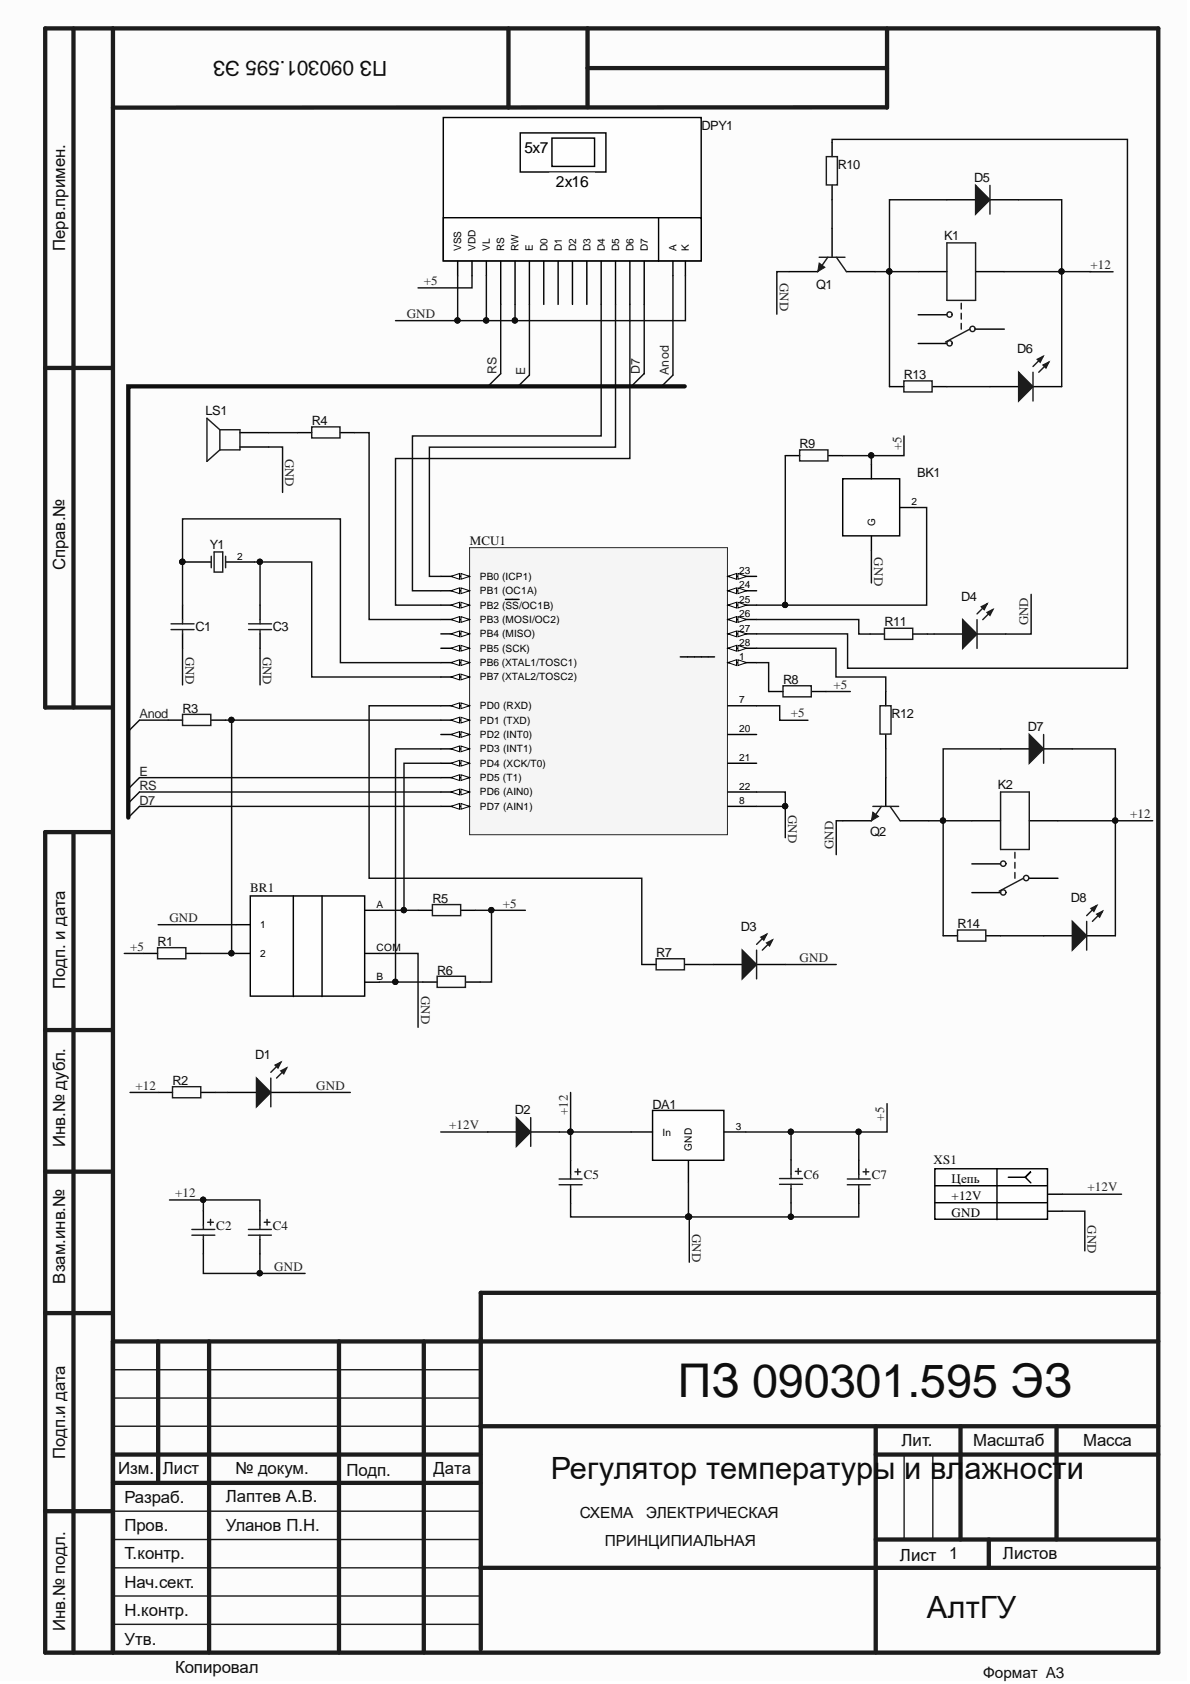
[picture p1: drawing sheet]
<svg xmlns="http://www.w3.org/2000/svg" width="210mm" height="297mm" viewBox="0 0 210 297" stroke-linecap="round" stroke-linejoin="round" font-family="sans-serif">
<defs><g id="words">
<text font-size="8.2" fill="#0e0e0e" x="119.6" y="246.4">ПЗ 090301.595 ЭЗ</text>
<g font-size="5.4" fill="#0e0e0e">
<text x="97.1" y="260.9">Регулятор температуры</text>
<text x="159.5" y="260.9">и вл</text>
<text x="170.1" y="260.9">ажности</text>
<text x="163.5" y="285.3">АлтГУ</text>
</g>
<text font-size="3.6" fill="#0e0e0e" x="68.3" y="10.7" transform="rotate(-180 68.3 10.7)">ПЗ 090301.595 ЭЗ</text>
<g font-size="3" fill="#0e0e0e">
<text x="11.5" y="44.2" transform="rotate(-90 11.5 44.2)">Перв.примен.</text>
<text x="11.5" y="100.6" transform="rotate(-90 11.5 100.6)">Справ.№</text>
<text x="11.5" y="174.5" transform="rotate(-90 11.5 174.5)">Подп. и дата</text>
<text x="11.5" y="202.4" transform="rotate(-90 11.5 202.4)">Инв.№ дубл.</text>
<text x="11.5" y="226.4" transform="rotate(-90 11.5 226.4)">Взам.инв.№</text>
<text x="11.5" y="257.4" transform="rotate(-90 11.5 257.4)">Подп.и дата</text>
<text x="159" y="255.1">Лит.</text>
<text x="171.7" y="255.1">Масштаб</text>
<text x="191.1" y="255.1">Масса</text>
<text x="20.8" y="260.1">Изм.</text>
<text x="28.7" y="260.1">Лист</text>
<text x="41.5" y="260.1">№ докум.</text>
<text x="61.1" y="260.3">Подп.</text>
<text x="76.5" y="260.1">Дата</text>
<text x="21.9" y="265.1">Разраб.</text>
<text x="39.8" y="264.9">Лаптев А.В.</text>
<text x="39.8" y="270">Уланов П.Н.</text>
<text x="21.9" y="275">Т.контр.</text>
<text x="21.9" y="270">Пров.</text>
<text x="158.7" y="275.3">Лист</text>
<text x="167.4" y="275">1</text>
<text x="176.9" y="275">Листов</text>
<text x="21.9" y="280">Нач.сект.</text>
<text x="11.5" y="287.7" transform="rotate(-90 11.5 287.7)">Инв.№ подл.</text>
<text x="21.9" y="285">Н.контр.</text>
<text x="21.9" y="290.1">Утв.</text>
<text x="30.9" y="295.1">Копировал</text>
</g>
<g font-size="2.7">
<text x="92.5" y="26.9">5x7</text>
<text x="98.1" y="33">2x16</text>
</g>
<g font-size="2.7" fill="#0e0e0e">
<text x="102.3" y="267.7">СХЕМА</text>
<text x="114" y="267.7">ЭЛЕКТРИЧЕСКАЯ</text>
<text x="106.7" y="272.7">ПРИНЦИПИАЛЬНАЯ</text>
<text x="173.4" y="295.9">Формат A3</text>
</g>
<g font-size="2.3" fill="#0e0e0e">
<text x="123.8" y="23">DPY1</text>
<text x="147.8" y="29.8">R10</text>
<text x="171.8" y="32.1">D5</text>
<text x="166.5" y="42.3">K1</text>
<text x="144" y="50.9">Q1</text>
<text x="179.4" y="62.3">D6</text>
<text x="159.4" y="66.9">R13</text>
<text x="36.2" y="73.2">LS1</text>
<text x="55" y="75">R4</text>
<text x="141" y="79">R9</text>
<text x="161.8" y="84.1">BK1</text>
<text x="37" y="96.8">Y1</text>
<text x="82.9" y="96.1">MCU1</text>
<text x="169.6" y="105.9">D4</text>
<text x="34.5" y="111.2">C1</text>
<text x="48.1" y="111.2">C3</text>
<text x="156" y="110.5">R11</text>
<text x="32.2" y="125.7">R3</text>
<text x="138.1" y="120.6">R8</text>
<text x="157.3" y="126.7">R12</text>
<text x="181.3" y="129">D7</text>
<text x="176" y="139.1">K2</text>
<text x="153.5" y="147.4">Q2</text>
<text x="44.1" y="157.3">BR1</text>
<text x="76.3" y="159.2">R5</text>
<text x="188.9" y="159.2">D8</text>
<text x="27.8" y="166.8">R1</text>
<text x="130.7" y="164.2">D3</text>
<text x="168.9" y="163.7">R14</text>
<text x="77.1" y="171.9">R6</text>
<text x="115.7" y="168.8">R7</text>
<text x="30.4" y="191.4">R2</text>
<text x="45" y="186.8">D1</text>
<text x="90.8" y="196.6">D2</text>
<text x="115.1" y="195.5">DA1</text>
<text x="103" y="207.9">C5</text>
<text x="141.8" y="207.9">C6</text>
<text x="153.8" y="207.9">C7</text>
<text x="164.7" y="205.4">XS1</text>
<text x="38.1" y="216.9">C2</text>
<text x="48.1" y="216.9">C4</text>
</g>
<g font-size="2.3" fill="#262626">
<text x="192.3" y="47.4">+12</text>
<text x="74.8" y="50.3">+5</text>
<text x="137.6" y="50" transform="rotate(90 137.6 50)">GND</text>
<text x="71.7" y="56.1">GND</text>
<text x="50.3" y="80.9" transform="rotate(90 50.3 80.9)">GND</text>
<text x="159" y="79.4" transform="rotate(-90 159 79.4)">+5</text>
<text x="154.2" y="98.3" transform="rotate(90 154.2 98.3)">GND</text>
<text x="181.4" y="110.3" transform="rotate(-90 181.4 110.3)">GND</text>
<text x="32.7" y="115.8" transform="rotate(90 32.7 115.8)">GND</text>
<text x="46.3" y="115.8" transform="rotate(90 46.3 115.8)">GND</text>
<text x="147" y="121.5">+5</text>
<text x="24.6" y="126.7">Anod</text>
<text x="139.5" y="126.5">+5</text>
<text x="24.6" y="136.9">E</text>
<text x="24.6" y="139.4">RS</text>
<text x="24.6" y="141.9">D7</text>
<text x="139" y="143.8" transform="rotate(90 139 143.8)">GND</text>
<text x="147" y="149.8" transform="rotate(-90 147 149.8)">GND</text>
<text x="199.3" y="144.3">+12</text>
<text x="88.7" y="160.1">+5</text>
<text x="23" y="167.7">+5</text>
<text x="29.9" y="162.6">GND</text>
<text x="141" y="169.6">GND</text>
<text x="74.3" y="175.7" transform="rotate(90 74.3 175.7)">GND</text>
<text x="23.9" y="192.2">+12</text>
<text x="55.8" y="192.2">GND</text>
<text x="100.2" y="196.7" transform="rotate(-90 100.2 196.7)">+12</text>
<text x="156" y="197.7" transform="rotate(-90 156 197.7)">+5</text>
<text x="79.2" y="199.1">+12V</text>
<text x="30.9" y="211.1">+12</text>
<text x="191.8" y="210.1">+12V</text>
<text x="122.1" y="217.6" transform="rotate(90 122.1 217.6)">GND</text>
<text x="191.8" y="216.1" transform="rotate(90 191.8 216.1)">GND</text>
<text x="48.4" y="224.2">GND</text>
</g>
<g font-size="2.3">
<text x="167.9" y="208.7">Цепь</text>
<text x="167.9" y="211.6">+12V</text>
<text x="167.9" y="214.7">GND</text>
</g>
<g font-size="2.2" fill="#262626">
<text x="87.6" y="65.9" transform="rotate(-90 87.6 65.9)">RS</text>
<text x="112.9" y="65.9" transform="rotate(-90 112.9 65.9)">D7</text>
<text x="92.7" y="66.2" transform="rotate(-90 92.7 66.2)">E</text>
<text x="118" y="66.2" transform="rotate(-90 118 66.2)">Anod</text>
</g>
<g font-size="1.8">
<text x="81.4" y="44.3" transform="rotate(-90 81.4 44.3)">VSS</text>
<text x="83.9" y="44.3" transform="rotate(-90 83.9 44.3)">VDD</text>
<text x="86.4" y="44.3" transform="rotate(-90 86.4 44.3)">VL</text>
<text x="89" y="44.3" transform="rotate(-90 89 44.3)">RS</text>
<text x="91.5" y="44.3" transform="rotate(-90 91.5 44.3)">RW</text>
<text x="94" y="44.3" transform="rotate(-90 94 44.3)">E</text>
<text x="96.5" y="44.3" transform="rotate(-90 96.5 44.3)">D0</text>
<text x="99.1" y="44.3" transform="rotate(-90 99.1 44.3)">D1</text>
<text x="101.6" y="44.3" transform="rotate(-90 101.6 44.3)">D2</text>
<text x="104.1" y="44.3" transform="rotate(-90 104.1 44.3)">D3</text>
<text x="106.7" y="44.3" transform="rotate(-90 106.7 44.3)">D4</text>
<text x="109.2" y="44.3" transform="rotate(-90 109.2 44.3)">D5</text>
<text x="111.7" y="44.3" transform="rotate(-90 111.7 44.3)">D6</text>
<text x="114.3" y="44.3" transform="rotate(-90 114.3 44.3)">D7</text>
<text x="119.3" y="44.3" transform="rotate(-90 119.3 44.3)">A</text>
<text x="121.5" y="44.3" transform="rotate(-90 121.5 44.3)">K</text>
<text x="160.8" y="89.1">2</text>
<text x="154.4" y="92.8" transform="rotate(-90 154.4 92.8)">G</text>
<text x="41.9" y="98.7">2</text>
<text x="130.4" y="101.3">23</text>
<text x="84.6" y="102.3">PB0 (ICP1)</text>
<text x="84.6" y="104.8">PB1 (OC1A)</text>
<text x="84.6" y="107.4">PB2 (SS/OC1B)</text>
<text x="130.4" y="103.8">24</text>
<text x="130.4" y="106.3">25</text>
<text x="84.6" y="109.9">PB3 (MOSI/OC2)</text>
<text x="84.6" y="112.4">PB4 (MISO)</text>
<text x="130.4" y="108.9">26</text>
<text x="130.4" y="111.4">27</text>
<text x="130.4" y="113.9">28</text>
<text x="84.6" y="117.5">PB6 (XTAL1/TOSC1)</text>
<text x="84.6" y="115">PB5 (SCK)</text>
<text x="130.4" y="116.5">1</text>
<text x="84.6" y="125.1">PD0 (RXD)</text>
<text x="84.6" y="120">PB7 (XTAL2/TOSC2)</text>
<text x="130.4" y="124.1">7</text>
<text x="84.6" y="127.6">PD1 (TXD)</text>
<text x="84.6" y="130.2">PD2 (INT0)</text>
<text x="130.4" y="129.2">20</text>
<text x="84.6" y="132.7">PD3 (INT1)</text>
<text x="84.6" y="135.2">PD4 (XCK/T0)</text>
<text x="84.6" y="137.8">PD5 (T1)</text>
<text x="130.4" y="134.2">21</text>
<text x="84.6" y="140.3">PD6 (AIN0)</text>
<text x="84.6" y="142.9">PD7 (AIN1)</text>
<text x="130.4" y="141.8">8</text>
<text x="130.4" y="139.3">22</text>
<text x="66.4" y="160.2">A</text>
<text x="45.9" y="163.7">1</text>
<text x="66.4" y="167.8">COM</text>
<text x="45.9" y="168.8">2</text>
<text x="66.4" y="172.9">B</text>
<text x="116.9" y="200.3">In</text>
<text x="122" y="202.9" transform="rotate(-90 122 202.9)">GND</text>
<text x="129.8" y="199.3">3</text>
</g>
</g></defs>
<path d="M0 0h209.2v296.4h-209.2z" fill="#fcfcfc"/>
<g fill="none" stroke="#1c1c1c" stroke-width=".76">
<path d="M13 5v119.8M19.9 5v286.5M89.7 5v14M103.6 5v13.9M103.6 12h52.9M156.4 18.9l-136.5 .1M156.5 5v14M8 64.9h11.9M19.9 124.8h-11.9v-119.8h196.3v286.5h-196.3v-144.7h11.9M13 146.8v144.7M8 181.7h11.9M8 206.7h11.9"/>
<path d="M8 231.6h11.9M19.9 236.6h184.4M27.9 236.6v25M36.9 236.6v54.9M59.8 236.6v54.9M74.8 236.6v54.9M204.3 228h-119.5v62.9M19.9 256.6h64.8M84.7 251.6h119.6M154.5 251.6v39.9M154.5 256.6h49.8M169.4 251.6v20"/>
<path d="M186.4 251.6v20M8 266.6h11.9M19.9 261.6h64.8M84.7 276.5h119.6M154.5 271.6h49.8M174.4 271.6v4.9"/>
</g>
<g fill="none" stroke="#1c1c1c" stroke-width=".25">
<path d="M145.8 27.6h1.9v5h-1.9zM38.8 75.8l-2.3-2v7.6l2.3-2M38.8 75.8v3.6M38.8 75.8h3.5v3.6h-3.5M55 75.3h5v2h-5zM141 79.4h5v1.9h-5zM159.4 67.2h5v1.9h-5zM30.2 110h4M30.2 111h4M32.2 109.3v.7M32.2 111v.8M43.8 110h4.1"/>
<path d="M43.8 111h4.1M45.9 109.3v.7M45.9 111v.8M156 110.8h5v2h-5zM32.2 126h5v2h-5zM138.1 121h5v1.9h-5zM155.2 124.5h2v5h-2zM27.8 167.2h5v1.9h-5zM77.1 172.2h5v2h-5zM115.7 169.1h5v2h-5zM168.9 164h5v2h-5zM30.4 191.7h5v1.9h-5z"/>
<path d="M19.9 251.6h64.8M19.9 241.6h64.8M19.9 246.6h64.8M159.5 256.6v15M164.5 256.6v15M19.9 271.6h64.8M19.9 276.5h64.8M19.9 266.6h64.8M19.9 286.5h64.8M19.9 281.5h64.8"/>
</g>
<g fill="none" stroke="#000" stroke-width=".25">
<path d="M146.8 25.1v2.5M146.8 32.7v2.5M167 35.2h5.1M174.6 35.2h5.1M42.3 78.8h5.1M42.3 76.3h5.1M52.5 76.3h2.5M60 76.3h2.6M156.9 68.2h2.5M164.5 68.2h2.5M138.5 80.4h2.5M146.1 80.4h2.5"/>
<path d="M32.2 106.7v2.6M32.2 111.8v2.5M45.9 106.7v2.6M45.9 111.8v2.5M153.5 111.8h2.5M161.1 111.8h2.5M29.7 127h2.5M37.3 127h2.5M135.6 122h2.5M143.2 122h2.5M156.2 122v2.5M156.2 129.6v2.5"/>
<path d="M25.3 168.2h2.5M32.9 168.2h2.5M74.6 173.2h2.5M82.2 173.2h2.5M113.2 170.1h2.5M120.8 170.1h2.5M166.4 165.1h2.5M174 165.1h2.5M27.9 192.7h2.5M35.5 192.7h2.5"/>
</g>
<path d="M172.1 32.7l2.5 2.5-2.5 2.6z" fill="#1c1c1c"/>
<path d="M172.1 32.7l2.5 2.5-2.5 2.6zM174.6 32.7v5.1" fill="none" stroke="#1c1c1c" stroke-width=".25"/>
<path d="M176.5 132.1h5.1M184.1 132.1h5" fill="none" stroke="#000" stroke-width=".25"/>
<path d="M181.6 129.6l2.5 2.5-2.5 2.5z" fill="#1c1c1c"/>
<path d="M181.6 129.6l2.5 2.5-2.5 2.5zM184.1 129.6v5" fill="none" stroke="#1c1c1c" stroke-width=".25"/>
<path d="M86 199.7h5.1M93.6 199.7h5.1" fill="none" stroke="#000" stroke-width=".25"/>
<path d="M91.1 197.1l2.5 2.6-2.5 2.5z" fill="#1c1c1c"/>
<path d="M91.1 197.1l2.5 2.6-2.5 2.5zM93.6 197.1v5.1" fill="none" stroke="#1c1c1c" stroke-width=".25"/>
<path d="M125.9 170.1h5M133.5 170.1h5" fill="none" stroke="#000" stroke-width=".25"/>
<path d="M130.9 167.6l2.6 2.5-2.6 2.6z" fill="#1c1c1c"/>
<path d="M130.9 167.6l2.6 2.5-2.6 2.6zM135.2 164.8l-1.7 1.8M136.2 165.8l-1.7 1.8" fill="none" stroke="#1c1c1c" stroke-width=".25"/>
<path d="M135.2 166.3l1-.5-.5 1z" fill="#1c1c1c"/>
<path d="M135.2 166.3l1-.5-.5 1z" fill="none" stroke="#1c1c1c" stroke-width=".25"/>
<path d="M134.2 165.3l1-.5-.5 1z" fill="#1c1c1c"/>
<path d="M133.5 167.6v5.1M134.2 165.3l1-.5-.5 1z" fill="none" stroke="#1c1c1c" stroke-width=".25"/>
<path d="M174.6 68.2h5.1M182.2 68.2h5.1" fill="none" stroke="#000" stroke-width=".25"/>
<path d="M179.7 65.7l2.5 2.5-2.5 2.5z" fill="#1c1c1c"/>
<path d="M179.7 65.7l2.5 2.5-2.5 2.5zM184 62.9l-1.8 1.7M185 63.9l-1.8 1.8" fill="none" stroke="#1c1c1c" stroke-width=".25"/>
<path d="M184 64.4l1-.5-.5 1z" fill="#1c1c1c"/>
<path d="M184 64.4l1-.5-.5 1z" fill="none" stroke="#1c1c1c" stroke-width=".25"/>
<path d="M183 63.4l1-.5-.5 1z" fill="#1c1c1c"/>
<path d="M182.2 65.7v5M183 63.4l1-.5-.5 1z" fill="none" stroke="#1c1c1c" stroke-width=".25"/>
<path d="M184.1 165.1h5M191.7 165.1h5" fill="none" stroke="#000" stroke-width=".25"/>
<path d="M189.1 162.5l2.6 2.6-2.6 2.5z" fill="#1c1c1c"/>
<path d="M193.4 159.7l-1.7 1.8M189.1 162.5l2.6 2.6-2.6 2.5zM194.5 160.7l-1.8 1.8" fill="none" stroke="#1c1c1c" stroke-width=".25"/>
<path d="M193.4 161.3l1.1-.6-.5 1.1z" fill="#1c1c1c"/>
<path d="M193.4 161.3l1.1-.6-.5 1.1z" fill="none" stroke="#1c1c1c" stroke-width=".25"/>
<path d="M192.4 160.2l1-.5-.5 1z" fill="#1c1c1c"/>
<path d="M191.7 162.5v5.1M192.4 160.2l1-.5-.5 1z" fill="none" stroke="#1c1c1c" stroke-width=".25"/>
<path d="M40.2 192.7h5M47.8 192.7h5" fill="none" stroke="#000" stroke-width=".25"/>
<path d="M45.2 190.2l2.6 2.5-2.6 2.5z" fill="#1c1c1c"/>
<path d="M45.2 190.2l2.6 2.5-2.6 2.5zM49.5 187.4l-1.7 1.7M50.6 188.4l-1.8 1.8" fill="none" stroke="#1c1c1c" stroke-width=".25"/>
<path d="M49.5 188.9l1.1-.5-.6 1z" fill="#1c1c1c"/>
<path d="M49.5 188.9l1.1-.5-.6 1z" fill="none" stroke="#1c1c1c" stroke-width=".25"/>
<path d="M48.5 187.9l1-.5-.5 1z" fill="#1c1c1c"/>
<path d="M47.8 190.2v5M48.5 187.9l1-.5-.5 1z" fill="none" stroke="#1c1c1c" stroke-width=".25"/>
<path d="M164.7 111.8h5.1M172.3 111.8h5.1" fill="none" stroke="#000" stroke-width=".25"/>
<path d="M169.8 109.3l2.5 2.5-2.5 2.6z" fill="#1c1c1c"/>
<path d="M169.8 109.3l2.5 2.5-2.5 2.6zM174.1 106.5l-1.8 1.8M175.1 107.5l-1.8 1.8" fill="none" stroke="#1c1c1c" stroke-width=".25"/>
<path d="M174.1 108l1-.5-.5 1z" fill="#1c1c1c"/>
<path d="M174.1 108l1-.5-.5 1z" fill="none" stroke="#1c1c1c" stroke-width=".25"/>
<path d="M173.1 107l1-.5-.5 1z" fill="#1c1c1c"/>
<path d="M172.3 109.3v5.1M173.1 107l1-.5-.5 1zM154 142.2h4.5M155.5 142.2l-1.8 2.6M157 142.2l1.8 2.6" fill="none" stroke="#1c1c1c" stroke-width=".25"/>
<path d="M156.2 137.2v5M148.6 144.8h5.1M158.8 144.8h5" fill="none" stroke="#000" stroke-width=".25"/>
<path d="M154 143.3l1 .7-1.3 .8z" fill="#1c1c1c"/>
<path d="M154 143.3l1 .7-1.3 .8z" fill="none" stroke="#1c1c1c" stroke-width=".18"/>
<path d="M139.2 47.9h5M146.8 40.3v5.1M149.3 47.9h5.1" fill="none" stroke="#000" stroke-width=".25"/>
<path d="M144.5 45.4h4.5M146 45.4l-1.8 2.5M147.5 45.4l1.8 2.5" fill="none" stroke="#1c1c1c" stroke-width=".25"/>
<path d="M144.5 46.4l1 .8-1.3 .7z" fill="#1c1c1c"/>
<path d="M144.5 46.4l1 .8-1.3 .7z" fill="none" stroke="#1c1c1c" stroke-width=".18"/>
<path d="M162 55.5h5M162 47.9h5M172.1 58.1h5M172.1 47.9h5M162 60.6h5M32.2 99.1h5.1M39.8 99.1h5.1M171.4 157.5h5.1M171.4 152.4h5.1M171.4 144.8h5.1M181.6 154.9h5M181.6 144.8h5" fill="none" stroke="#000" stroke-width=".25"/>
<circle cx="32.2" cy="99.1" r=".47" fill="#0e0e0e" stroke="#0e0e0e" stroke-width=".18"/>
<g fill="none" stroke="#1c1c1c" stroke-width=".25">
<path d="M167 42.8h5.1v10.2h-5.1zM169.6 53.5v1M169.6 55.3v1M169.6 57v1.1M171.1 58.1l-4.3 2.2M37.3 98.1v2M37.8 97.4h1.5v3.5h-1.5zM39.8 98.1v2M176.5 139.7h5.1v10.1h-5.1zM179 150.4v1M179 152.1v1M179 153.9v1"/>
<path d="M180.5 154.9l-4.3 2.3"/>
<circle cx="167.5" cy="55.5" r=".47"/>
<circle cx="171.5" cy="58" r=".47"/>
<circle cx="167.5" cy="60.6" r=".47"/>
<circle cx="177" cy="152.3" r=".47"/>
<circle cx="177" cy="157.4" r=".47"/>
<circle cx="181" cy="154.9" r=".47"/>
</g>
<path d="M24.6 127l-2 2M24.6 137.2l-2 1.9M24.6 139.7l-2 2" fill="none" stroke="#0e0e0e" stroke-width=".25"/>
<path d="M148.6 84.5h10.1v10h-10.1z" fill="#fefefe" stroke="#000" stroke-width=".25"/>
<path d="M153.7 81.9v2.6M153.7 94.6v2.5M158.8 89.5h2.5" fill="none" stroke="#000" stroke-width=".25"/>
<path d="M115.1 195.9h12.6v8.8h-12.6z" fill="#fefefe" stroke="#000" stroke-width=".25"/>
<path d="M111.3 199.7h3.8M127.8 199.7h3.8M121.4 204.7v3.8" fill="none" stroke="#000" stroke-width=".25"/>
<path d="M88.3 65.9l-2 2M93.4 66.2l-2 1.9M113.6 65.9l-2 2M118.7 66.2l-2 1.9" fill="none" stroke="#0e0e0e" stroke-width=".25"/>
<g fill="#fefefe" stroke="#000" stroke-width=".25">
<path d="M78.2 20.7h45.5v25.3h-45.5z"/>
<path d="M78.2 38.4h45.5v7.6h-45.5z"/>
</g>
<g fill="none" stroke="#000" stroke-width=".25">
<path d="M80.7 46.1v2.5M83.3 46.1v2.5M85.8 46.1v2.5M88.3 46.1v7.6M90.9 46.1v7.6M93.4 46.1v7.6M95.9 46.1v7.6M98.4 46.1v7.6M101 46.1v7.6M103.5 46.1v7.6M106 46.1v7.6M108.6 46.1v7.6"/>
<path d="M111.1 46.1v7.6M113.6 46.1v7.6M118.7 46.1v2.5M120.9 46.1v2.5"/>
</g>
<g fill="#fefefe" stroke="#000" stroke-width=".25">
<path d="M91.8 23.4h15.1v6.9h-15.1z"/>
<path d="M97.4 24.4h7.5v5h-7.5z"/>
</g>
<g fill="#fefefe" stroke="#fefefe" stroke-width=".18">
<path d="M92.3 24.4h4.6v5h-4.6z"/>
<path d="M97 30.5h7.9v6.8h-7.9z"/>
</g>
<path d="M116.2 38.5v7.6M73.7 160.6h2.6M81.3 160.6h2.6M35.9 213.6v2.5M35.9 218.6v2.6M45.8 213.6v2.5M45.8 218.6v2.6M100.6 204.7v2.5M100.6 209.7v2.6M139.5 204.6v2.5M139.5 209.7v2.5" fill="none" stroke="#000" stroke-width=".25"/>
<g fill="none" stroke="#1c1c1c" stroke-width=".25">
<path d="M76.3 159.6h5v1.9h-5zM33.8 216.9h4.1M33.8 217.9h4.1M35.9 216.1v.8M35.9 217.9v.7M36.6 215.6h1M37.1 215.1v1M43.8 216.9h4.1M43.8 217.9h4.1M45.8 216.1v.8M45.8 217.9v.7M46.6 215.6h1"/>
<path d="M47.1 215.1v1M98.6 208h4.1M98.6 209h4.1M100.6 207.2v.8M100.6 209v.7M101.4 206.7h1M101.9 206.2v1M137.5 207.9h4.1M137.5 208.9h4.1M139.5 207.1v.8M139.5 208.9v.8M140.3 206.6h1"/>
<path d="M140.8 206.1v1"/>
</g>
<path d="M24.6 142.2l-2 2" fill="none" stroke="#0e0e0e" stroke-width=".25"/>
<path d="M82.8 96.6h45.5v50.6h-45.5z" fill="#f5f5f5" stroke="#262626" stroke-width=".18"/>
<path d="M128.4 116.9h5.1" fill="none" stroke="#000" stroke-width=".25"/>
<path d="M128.4 116.9l1.5-.5v1z" fill="#fcfcfc"/>
<path d="M128.4 116.9l1.5-.5v1z" fill="none" stroke="#000" stroke-width=".18"/>
<path d="M130.2 116.4l1.5 .5-1.5 .5z" fill="#fcfcfc"/>
<path d="M130.2 116.4l1.5 .5-1.5 .5z" fill="none" stroke="#000" stroke-width=".18"/>
<path d="M120 115.9h6M77.8 124.5h5" fill="none" stroke="#000" stroke-width=".25"/>
<path d="M81.3 124l1.5 .5-1.5 .5z" fill="#fcfcfc"/>
<path d="M81.3 124l1.5 .5-1.5 .5z" fill="none" stroke="#000" stroke-width=".18"/>
<path d="M79.5 124.5l1.6-.5v1z" fill="#fcfcfc"/>
<path d="M79.5 124.5l1.6-.5v1z" fill="none" stroke="#000" stroke-width=".18"/>
<path d="M77.8 127h5" fill="none" stroke="#000" stroke-width=".25"/>
<path d="M81.3 126.5l1.5 .5-1.5 .5z" fill="#fcfcfc"/>
<path d="M81.3 126.5l1.5 .5-1.5 .5z" fill="none" stroke="#000" stroke-width=".18"/>
<path d="M79.5 127l1.6-.5v1z" fill="#fcfcfc"/>
<path d="M79.5 127l1.6-.5v1z" fill="none" stroke="#000" stroke-width=".18"/>
<path d="M77.8 129.6h5" fill="none" stroke="#000" stroke-width=".25"/>
<path d="M81.3 129.1l1.5 .5-1.5 .5z" fill="#fcfcfc"/>
<path d="M81.3 129.1l1.5 .5-1.5 .5z" fill="none" stroke="#000" stroke-width=".18"/>
<path d="M79.5 129.6l1.6-.5v1z" fill="#fcfcfc"/>
<path d="M79.5 129.6l1.6-.5v1z" fill="none" stroke="#000" stroke-width=".18"/>
<path d="M77.8 132.1h5" fill="none" stroke="#000" stroke-width=".25"/>
<path d="M81.3 131.6l1.5 .5-1.5 .5z" fill="#fcfcfc"/>
<path d="M81.3 131.6l1.5 .5-1.5 .5z" fill="none" stroke="#000" stroke-width=".18"/>
<path d="M79.5 132.1l1.6-.5v1z" fill="#fcfcfc"/>
<path d="M79.5 132.1l1.6-.5v1z" fill="none" stroke="#000" stroke-width=".18"/>
<path d="M77.8 134.6h5" fill="none" stroke="#000" stroke-width=".25"/>
<path d="M81.3 134.1l1.5 .5-1.5 .5z" fill="#fcfcfc"/>
<path d="M81.3 134.1l1.5 .5-1.5 .5z" fill="none" stroke="#000" stroke-width=".18"/>
<path d="M79.5 134.6l1.6-.5v1z" fill="#fcfcfc"/>
<path d="M79.5 134.6l1.6-.5v1z" fill="none" stroke="#000" stroke-width=".18"/>
<path d="M77.8 116.9h5M128.4 124.5h5.1M128.4 142.2h5.1" fill="none" stroke="#000" stroke-width=".25"/>
<path d="M81.3 116.4l1.5 .5-1.5 .5z" fill="#fcfcfc"/>
<path d="M81.3 116.4l1.5 .5-1.5 .5z" fill="none" stroke="#000" stroke-width=".18"/>
<path d="M79.5 116.9l1.6-.5v1z" fill="#fcfcfc"/>
<path d="M79.5 116.9l1.6-.5v1z" fill="none" stroke="#000" stroke-width=".18"/>
<path d="M77.8 119.4h5" fill="none" stroke="#000" stroke-width=".25"/>
<path d="M81.3 118.9l1.5 .5-1.5 .5z" fill="#fcfcfc"/>
<path d="M81.3 118.9l1.5 .5-1.5 .5z" fill="none" stroke="#000" stroke-width=".18"/>
<path d="M79.5 119.4l1.6-.5v1z" fill="#fcfcfc"/>
<path d="M79.5 119.4l1.6-.5v1z" fill="none" stroke="#000" stroke-width=".18"/>
<path d="M77.8 137.2h5" fill="none" stroke="#000" stroke-width=".25"/>
<path d="M81.3 136.7l1.5 .5-1.5 .5z" fill="#fcfcfc"/>
<path d="M81.3 136.7l1.5 .5-1.5 .5z" fill="none" stroke="#000" stroke-width=".18"/>
<path d="M79.5 137.2l1.6-.5v1z" fill="#fcfcfc"/>
<path d="M79.5 137.2l1.6-.5v1z" fill="none" stroke="#000" stroke-width=".18"/>
<path d="M77.8 139.7h5" fill="none" stroke="#000" stroke-width=".25"/>
<path d="M81.3 139.2l1.5 .5-1.5 .5z" fill="#fcfcfc"/>
<path d="M81.3 139.2l1.5 .5-1.5 .5z" fill="none" stroke="#000" stroke-width=".18"/>
<path d="M79.5 139.7l1.6-.5v1z" fill="#fcfcfc"/>
<path d="M79.5 139.7l1.6-.5v1z" fill="none" stroke="#000" stroke-width=".18"/>
<path d="M77.8 142.2h5" fill="none" stroke="#000" stroke-width=".25"/>
<path d="M81.3 141.7l1.5 .5-1.5 .5z" fill="#fcfcfc"/>
<path d="M81.3 141.7l1.5 .5-1.5 .5z" fill="none" stroke="#000" stroke-width=".18"/>
<path d="M79.5 142.2l1.6-.5v1z" fill="#fcfcfc"/>
<path d="M79.5 142.2l1.6-.5v1z" fill="none" stroke="#000" stroke-width=".18"/>
<path d="M77.8 101.7h5" fill="none" stroke="#000" stroke-width=".25"/>
<path d="M81.3 101.2l1.5 .5-1.5 .5z" fill="#fcfcfc"/>
<path d="M81.3 101.2l1.5 .5-1.5 .5z" fill="none" stroke="#000" stroke-width=".18"/>
<path d="M79.5 101.7l1.6-.5v1z" fill="#fcfcfc"/>
<path d="M79.5 101.7l1.6-.5v1z" fill="none" stroke="#000" stroke-width=".18"/>
<path d="M77.8 104.2h5" fill="none" stroke="#000" stroke-width=".25"/>
<path d="M81.3 103.7l1.5 .5-1.5 .5z" fill="#fcfcfc"/>
<path d="M81.3 103.7l1.5 .5-1.5 .5z" fill="none" stroke="#000" stroke-width=".18"/>
<path d="M79.5 104.2l1.6-.5v1z" fill="#fcfcfc"/>
<path d="M79.5 104.2l1.6-.5v1z" fill="none" stroke="#000" stroke-width=".18"/>
<path d="M77.8 106.7h5" fill="none" stroke="#000" stroke-width=".25"/>
<path d="M81.3 106.2l1.5 .5-1.5 .5z" fill="#fcfcfc"/>
<path d="M81.3 106.2l1.5 .5-1.5 .5z" fill="none" stroke="#000" stroke-width=".18"/>
<path d="M79.5 106.7l1.6-.5v1z" fill="#fcfcfc"/>
<path d="M79.5 106.7l1.6-.5v1z" fill="none" stroke="#000" stroke-width=".18"/>
<path d="M77.8 109.3h5M89.2 105.7h2.4" fill="none" stroke="#000" stroke-width=".25"/>
<path d="M81.3 108.8l1.5 .5-1.5 .5z" fill="#fcfcfc"/>
<path d="M81.3 108.8l1.5 .5-1.5 .5z" fill="none" stroke="#000" stroke-width=".18"/>
<path d="M79.5 109.3l1.6-.5v1z" fill="#fcfcfc"/>
<path d="M79.5 109.3l1.6-.5v1z" fill="none" stroke="#000" stroke-width=".18"/>
<path d="M77.8 111.8h5" fill="none" stroke="#000" stroke-width=".25"/>
<path d="M81.3 111.3l1.5 .5-1.5 .5z" fill="#fcfcfc"/>
<path d="M81.3 111.3l1.5 .5-1.5 .5z" fill="none" stroke="#000" stroke-width=".18"/>
<path d="M79.5 111.8l1.6-.5v1z" fill="#fcfcfc"/>
<path d="M79.5 111.8l1.6-.5v1z" fill="none" stroke="#000" stroke-width=".18"/>
<path d="M77.8 114.3h5" fill="none" stroke="#000" stroke-width=".25"/>
<path d="M81.3 113.8l1.5 .5-1.5 .6z" fill="#fcfcfc"/>
<path d="M81.3 113.8l1.5 .5-1.5 .6z" fill="none" stroke="#000" stroke-width=".18"/>
<path d="M79.5 114.3l1.6-.5v1.1z" fill="#fcfcfc"/>
<path d="M79.5 114.3l1.6-.5v1.1z" fill="none" stroke="#000" stroke-width=".18"/>
<path d="M128.4 101.7h5.1M128.4 129.6h5.1M128.4 134.6h5.1M128.4 139.7h5.1" fill="none" stroke="#000" stroke-width=".25"/>
<path d="M128.4 101.7l1.5-.5v1z" fill="#fcfcfc"/>
<path d="M128.4 101.7l1.5-.5v1z" fill="none" stroke="#000" stroke-width=".18"/>
<path d="M130.2 101.2l1.5 .5-1.5 .5z" fill="#fcfcfc"/>
<path d="M130.2 101.2l1.5 .5-1.5 .5z" fill="none" stroke="#000" stroke-width=".18"/>
<path d="M128.4 104.2h5.1" fill="none" stroke="#000" stroke-width=".25"/>
<path d="M128.4 104.2l1.5-.5v1z" fill="#fcfcfc"/>
<path d="M128.4 104.2l1.5-.5v1z" fill="none" stroke="#000" stroke-width=".18"/>
<path d="M130.2 103.7l1.5 .5-1.5 .5z" fill="#fcfcfc"/>
<path d="M130.2 103.7l1.5 .5-1.5 .5z" fill="none" stroke="#000" stroke-width=".18"/>
<path d="M128.4 106.7h5.1" fill="none" stroke="#000" stroke-width=".25"/>
<path d="M128.4 106.7l1.5-.5v1z" fill="#fcfcfc"/>
<path d="M128.4 106.7l1.5-.5v1z" fill="none" stroke="#000" stroke-width=".18"/>
<path d="M130.2 106.2l1.5 .5-1.5 .5z" fill="#fcfcfc"/>
<path d="M130.2 106.2l1.5 .5-1.5 .5z" fill="none" stroke="#000" stroke-width=".18"/>
<path d="M128.4 109.3h5.1" fill="none" stroke="#000" stroke-width=".25"/>
<path d="M128.4 109.3l1.5-.5v1z" fill="#fcfcfc"/>
<path d="M128.4 109.3l1.5-.5v1z" fill="none" stroke="#000" stroke-width=".18"/>
<path d="M130.2 108.8l1.5 .5-1.5 .5z" fill="#fcfcfc"/>
<path d="M130.2 108.8l1.5 .5-1.5 .5z" fill="none" stroke="#000" stroke-width=".18"/>
<path d="M128.4 111.8h5.1" fill="none" stroke="#000" stroke-width=".25"/>
<path d="M128.4 111.8l1.5-.5v1z" fill="#fcfcfc"/>
<path d="M128.4 111.8l1.5-.5v1z" fill="none" stroke="#000" stroke-width=".18"/>
<path d="M130.2 111.3l1.5 .5-1.5 .5z" fill="#fcfcfc"/>
<path d="M130.2 111.3l1.5 .5-1.5 .5z" fill="none" stroke="#000" stroke-width=".18"/>
<path d="M128.4 114.3h5.1" fill="none" stroke="#000" stroke-width=".25"/>
<path d="M128.4 114.3l1.5-.5v1.1z" fill="#fcfcfc"/>
<path d="M128.4 114.3l1.5-.5v1.1z" fill="none" stroke="#000" stroke-width=".18"/>
<path d="M130.2 113.8l1.5 .5-1.5 .6z" fill="#fcfcfc"/>
<path d="M130.2 113.8l1.5 .5-1.5 .6z" fill="none" stroke="#000" stroke-width=".18"/>
<path d="M151.5 204.7v2.5M151.5 209.7v2.6" fill="none" stroke="#000" stroke-width=".25"/>
<path d="M149.5 208h4M149.5 209h4M151.5 207.2v.8M151.5 209v.7M152.2 206.7h1.1M152.7 206.2v1" fill="none" stroke="#1c1c1c" stroke-width=".25"/>
<path d="M164.9 206.2h19.9v8.9h-19.9z" fill="#fefefe" stroke="#000" stroke-width=".25"/>
<path d="M164.9 209.2h19.7M164.9 212.1h19.7M175.9 206.2v8.9M177.9 207.7h2.9l1-1-1 1 1 .9M184.8 210.6h2.6M184.8 213.6h2.6" fill="none" stroke="#000" stroke-width=".25"/>
<path d="M44.1 158h20.2v17.7h-20.2z" fill="#fefefe" stroke="#000" stroke-width=".25"/>
<path d="M51.7 158v17.8M56.8 158v17.8M41.6 163.1h2.5M41.6 168.2h2.5M64.4 168.2h2.5M64.4 160.6h2.5M64.4 173.2h2.5" fill="none" stroke="#000" stroke-width=".25"/>
<g fill="none" stroke="#0e0e0e" stroke-width=".25">
<path d="M146.8 25.1v-.5h52.1v93.3h-49.4v-6.1h-16M146.8 35.2v5.1M167 35.2h-10.1v12.7h-2.5M179.7 35.2h7.6v12.7h-10.2M69.8 56.6h10.9M80.7 48.6v8h5.1v-8M83.3 48.6v2.2h-9.6M88.3 53.7v12.2M90.9 53.7v2.9h-5.1M93.4 53.7v12.5M106 53.7v23.2h-33.2v27.3h5M108.6 53.7v25.2h-32.9v22.8h2.1"/>
<path d="M111.1 53.7v27.2h-41.3v25.8h8M113.6 53.7v12.2M118.7 48.6v17.6M120.9 48.6v8h-30M139.2 47.9h-2.2v7.5M162 47.9h-5.1v20.3M196.3 47.9h-9v20.3M47.4 78.8h2.4v8.1M47.4 76.3h5.1M62.6 76.3h2.5v33h12.7M159.5 76.9v3.5h-5.8v1.5M167 68.2h7.6"/>
<path d="M44.9 99.1h10.1v20.3h22.8M45.9 99.1v7.6M138.5 80.4v26.3h-5M148.6 80.4h5.1M153.7 97.1v5.7M161.3 89.5h2.2v17.2h-25M32.2 106.7v-15.2h27.8v25.4h17.8M32.2 114.3v6.5M45.9 114.3v6.5M133.5 114.3h14v5.1h8.7v2.6M133.5 109.3h18v2.5h2M133.5 116.9h2.1v5.1"/>
<path d="M163.6 111.8h1.1M181.9 104.8v7h-4.5M24.6 127h5.1M24.6 137.2h53.2M24.6 139.7h53.2M39.8 127h1.1M77.8 124.5h-12.7v30.4h48.1v15.2M77.8 127h-36.9v41.2M77.8 132.1h-8v41.1h4.8M77.8 134.6h-6.5v26h-4.4M133.5 124.5h4v2.5h5M133.5 139.7h5v2.5"/>
<path d="M145.7 122h4.3M156.2 132.1v5.1M176.5 132.1h-10.1v12.7h-2.6M189.1 132.1h7.6v12.7h6.6M24.6 142.2h53.2M133.5 142.2h5v5.6M148.6 144.8h-1.1v6M171.4 144.8h-5v20.3M186.6 144.8h10.1v20.3M21.9 168.2h3.4M27.9 163.1h13.7M35.4 168.2h6.2"/>
<path d="M66.9 173.2h2.9M66.9 168.2h6.8v13M71.3 160.6h2.4M83.9 160.6h2.8v12.6h-2M86.7 160.6h6M123.3 170.1h2.6M138.5 170.1h9M176.5 165.1h7.6M22.9 192.7h5M38 192.7h2.2M52.8 192.7h9M77.7 199.7h8.3"/>
<path d="M98.7 199.7h12.6M100.6 192.7v12M131.6 199.7h19.9v5M139.5 199.7v4.9M156.5 194.7v5h-5M29.9 211.7h15.9v1.9M35.9 211.7v1.9M100.6 212.3v2.4h20.8M121.4 214.7h.2v7.9M121.4 208.5v6.2M139.5 212.2v2.5M151.5 212.3v2.4h-29.9"/>
<path d="M187.4 213.6h3.9v7M187.4 210.6h10.4M35.9 221.2v3.4h17.9M45.8 221.2v3.4"/>
</g>
<g fill="#0e0e0e" stroke="#0e0e0e" stroke-width=".18">
<circle cx="32.2" cy="99.1" r=".47"/>
<circle cx="151.4" cy="199.6" r=".47"/>
<circle cx="196.7" cy="144.7" r=".47"/>
<circle cx="187.2" cy="47.9" r=".47"/>
<circle cx="45.8" cy="224.6" r=".47"/>
<circle cx="166.3" cy="144.7" r=".47"/>
<circle cx="90.8" cy="56.5" r=".47"/>
<circle cx="85.8" cy="56.5" r=".47"/>
<circle cx="45.8" cy="99.1" r=".47"/>
<circle cx="121.4" cy="214.6" r=".47"/>
<circle cx="86.7" cy="160.5" r=".47"/>
<circle cx="138.5" cy="106.7" r=".47"/>
<circle cx="153.7" cy="80.3" r=".47"/>
<circle cx="100.6" cy="199.6" r=".47"/>
<circle cx="35.8" cy="211.6" r=".47"/>
<circle cx="139.5" cy="199.6" r=".47"/>
<circle cx="156.9" cy="47.9" r=".47"/>
<circle cx="40.8" cy="168.1" r=".47"/>
<circle cx="40.8" cy="127" r=".47"/>
<circle cx="121.5" cy="214.6" r=".47"/>
<circle cx="138.5" cy="142.2" r=".47"/>
<circle cx="80.7" cy="56.5" r=".47"/>
<circle cx="69.7" cy="173.2" r=".47"/>
<circle cx="71.2" cy="160.5" r=".47"/>
<circle cx="139.5" cy="214.6" r=".47"/>
</g>
<path d="M120.8 68.1h-98.2v76.1" fill="none" stroke="#0e0e0e" stroke-width=".76"/>
<use href="#words"/>
</svg>
